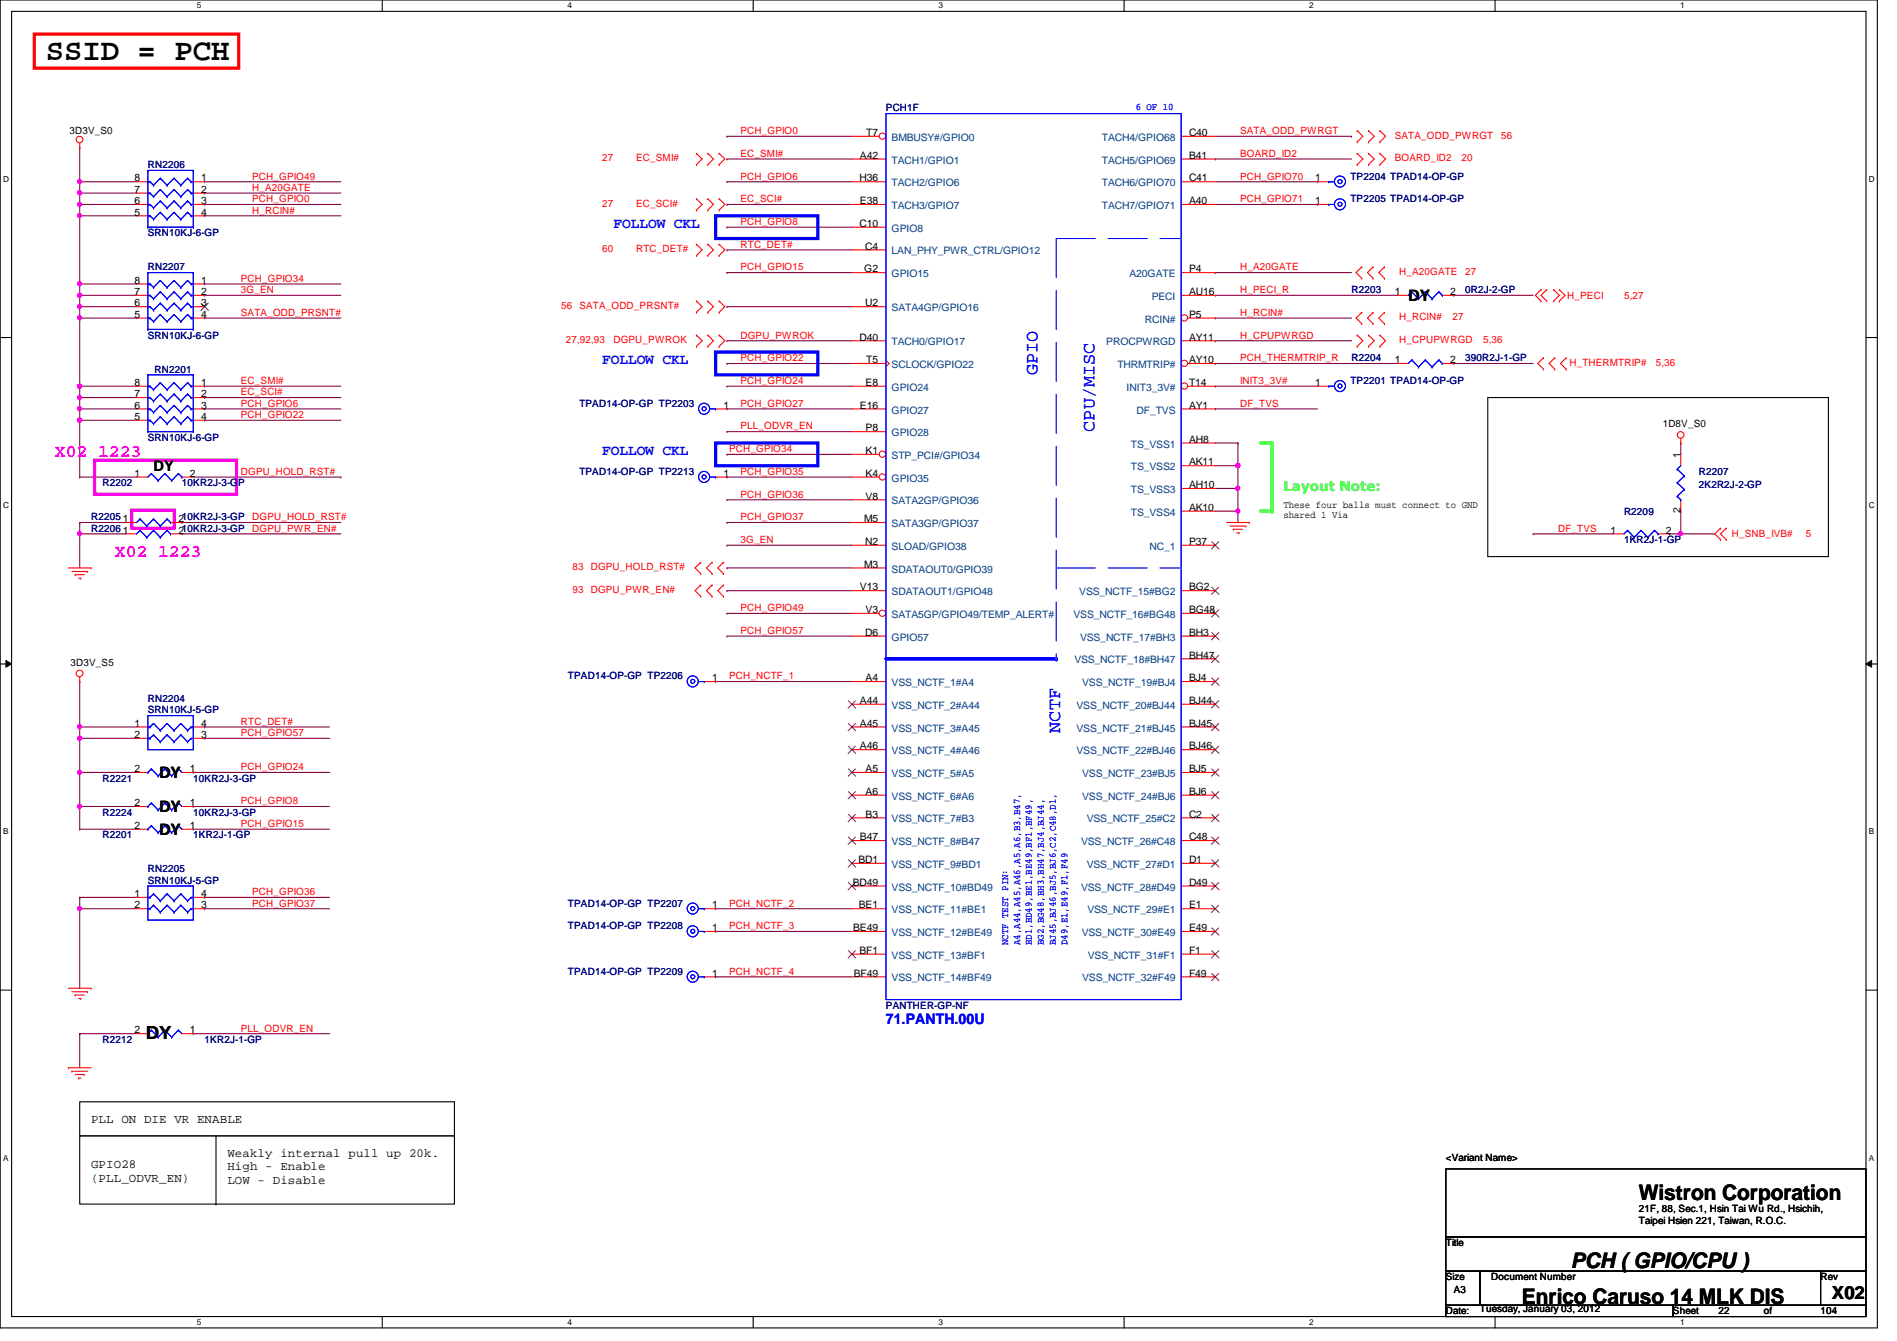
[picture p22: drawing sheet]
<svg xmlns="http://www.w3.org/2000/svg" width="297mm" height="210mm" viewBox="0 0 297 210" stroke-linecap="round" stroke-linejoin="round" font-family="sans-serif">
<defs><g id="words">
<text font-size="4.8" x="7.2" y="9.4">SSID = PCH</text>
<g font-size="3.3">
<text x="256.6" y="187.9">Wistron Corporation</text>
<text x="246" y="198.5">PCH ( GPIO/CPU )</text>
<text x="238.3" y="204">Enrico Caruso 14 MLK DIS</text>
</g>
<g font-size="2.8">
<text x="220.5" y="47.2">DY</text>
<text x="24.9" y="121.8">DY</text>
<text x="24.9" y="130.7">DY</text>
<text x="24.9" y="127.2">DY</text>
<text x="22.8" y="162.6">DY</text>
<text x="286.8" y="203.4">X02</text>
</g>
<g font-size="2.8" fill="#00f">
<text x="162.5" y="58.7" transform="rotate(-90 162.5 58.7)">GPIO</text>
<text x="171.4" y="67.6" transform="rotate(-90 171.4 67.6)">CPU/MISC</text>
<text x="166" y="114.7" transform="rotate(-90 166 114.7)">NCTF</text>
</g>
<g font-size="2.8" fill="#f0f">
<text x="8.6" y="71.5">X02 1223</text>
<text x="18" y="87.2">X02 1223</text>
</g>
<g font-size="2.3" fill="#00f">
<text x="96.1" y="35.6">FOLLOW CKL</text>
<text x="94.3" y="57">FOLLOW CKL</text>
<text x="94.3" y="71.2">FOLLOW CKL</text>
<text x="138.7" y="160.4">71.PANTH.00U</text>
</g>
<text font-size="2.3" x="24" y="73.8">DY</text>
<text font-size="2.1" fill="#0f0" x="201" y="76.8">Layout Note:</text>
<g font-size="1.9">
<text x="14.3" y="175.8">PLL ON DIE VR ENABLE</text>
<text x="14.3" y="182.9">GPIO28</text>
<text x="14.3" y="185">(PLL_ODVR_EN)</text>
<text x="35.6" y="181.1">Weakly internal pull up 20k.</text>
<text x="35.6" y="183.2">High - Enable</text>
<text x="35.6" y="185.3">LOW - Disable</text>
</g>
<g font-size="1.6" fill="#000080">
<text x="138.7" y="17.4">PCH1F</text>
<text x="23.2" y="26.3">RN2206</text>
<text x="211.5" y="28.1">TP2204 TPAD14-OP-GP</text>
<text x="211.5" y="31.7">TP2205 TPAD14-OP-GP</text>
<text x="23.2" y="37">SRN10KJ-6-GP</text>
<text x="23.2" y="42.3">RN2207</text>
<text x="211.6" y="45.9">R2203</text>
<text x="229.4" y="45.9">0R2J-2-GP</text>
<text x="23.2" y="53">SRN10KJ-6-GP</text>
<text x="24.2" y="58.3">RN2201</text>
<text x="211.6" y="56.6">R2204</text>
<text x="229.4" y="56.6">390R2J-1-GP</text>
<text x="90.7" y="63.7">TPAD14-OP-GP TP2203</text>
<text x="211.5" y="60.1">TP2201 TPAD14-OP-GP</text>
<text x="23.2" y="69">SRN10KJ-6-GP</text>
<text x="16" y="76.1">R2202</text>
<text x="28.5" y="76.1">10KR2J-3-GP</text>
<text x="90.7" y="74.3">TPAD14-OP-GP TP2213</text>
<text x="266" y="74.3">R2207</text>
<text x="266" y="76.5">2K2R2J-2-GP</text>
<text x="14.3" y="81.4">R2205</text>
<text x="14.3" y="83.2">R2206</text>
<text x="254.3" y="80.6">R2209</text>
<text x="254.3" y="85">1KR2J-1-GP</text>
<text x="88.9" y="106.3">TPAD14-OP-GP TP2206</text>
<text x="23.2" y="109.9">RN2204</text>
<text x="23.2" y="111.7">SRN10KJ-5-GP</text>
<text x="16" y="122.3">R2221</text>
<text x="30.3" y="122.3">10KR2J-3-GP</text>
<text x="16" y="131.2">R2201</text>
<text x="16" y="127.7">R2224</text>
<text x="30.3" y="131.2">1KR2J-1-GP</text>
<text x="30.3" y="127.7">10KR2J-3-GP</text>
<text x="23.2" y="136.6">RN2205</text>
<text x="23.2" y="138.3">SRN10KJ-5-GP</text>
<text x="88.9" y="141.9">TPAD14-OP-GP TP2207</text>
<text x="88.9" y="145.5">TPAD14-OP-GP TP2208</text>
<text x="88.9" y="152.6">TPAD14-OP-GP TP2209</text>
<text x="138.7" y="157.9">PANTHER-GP-NF</text>
<text x="16" y="163.2">R2212</text>
<text x="32" y="163.2">1KR2J-1-GP</text>
</g>
<g font-size="1.6" fill="#00f">
<text x="177.8" y="17.2">6 OF 10</text>
<text x="157.9" y="147.9" transform="rotate(-90 157.9 147.9)">NCTF TEST PIN:</text>
<text x="159.7" y="147.9" transform="rotate(-90 159.7 147.9)">A4,A44,A45,A46,A5,A6,B3,B47,</text>
<text x="161.6" y="147.9" transform="rotate(-90 161.6 147.9)">BD1,BD49,BE1,BE49,BF1,BF49,</text>
<text x="163.4" y="147.9" transform="rotate(-90 163.4 147.9)">BG2,BG48,BH3,BH47,BJ4,BJ44,</text>
<text x="165.3" y="147.9" transform="rotate(-90 165.3 147.9)">BJ45,BJ46,BJ5,BJ6,C2,C48,D1,</text>
<text x="167.2" y="147.9" transform="rotate(-90 167.2 147.9)">D49,E1,E49,F1,F49</text>
</g>
<g font-size="1.6">
<text x="10.9" y="21">3D3V_S0</text>
<text x="135.6" y="21.3">T7</text>
<text x="186.2" y="21.3">C40</text>
<text x="21" y="28.4">8</text>
<text x="31.5" y="28.4">1</text>
<text x="134.6" y="28.4">H36</text>
<text x="134.7" y="24.8">A42</text>
<text x="186.2" y="28.4">C41</text>
<text x="186.2" y="24.8">B41</text>
<text x="205.9" y="28.4">1</text>
<text x="21" y="33.7">5</text>
<text x="21" y="32">6</text>
<text x="21" y="30.2">7</text>
<text x="31.5" y="30.2">2</text>
<text x="31.5" y="32">3</text>
<text x="31.5" y="33.7">4</text>
<text x="134.6" y="35.5">C10</text>
<text x="134.7" y="32">E38</text>
<text x="186.2" y="32">A40</text>
<text x="205.9" y="32">1</text>
<text x="135.5" y="39.1">C4</text>
<text x="21" y="48">6</text>
<text x="21" y="46.2">7</text>
<text x="21" y="44.4">8</text>
<text x="31.5" y="44.4">1</text>
<text x="31.5" y="46.2">2</text>
<text x="31.5" y="48">3</text>
<text x="135.3" y="42.6">G2</text>
<text x="135.5" y="48">U2</text>
<text x="186.2" y="46.2">AU16</text>
<text x="186.2" y="42.6">P4</text>
<text x="218.4" y="46.2">1</text>
<text x="227.1" y="46.2">2</text>
<text x="21" y="49.7">5</text>
<text x="31.5" y="49.7">4</text>
<text x="134.6" y="53.3">D40</text>
<text x="186.2" y="53.3">AY11</text>
<text x="186.2" y="49.7">P5</text>
<text x="135.6" y="56.9">T5</text>
<text x="186.2" y="56.9">AY10</text>
<text x="218.4" y="56.9">1</text>
<text x="227.1" y="56.9">2</text>
<text x="21" y="65.7">5</text>
<text x="21" y="64">6</text>
<text x="21" y="62.2">7</text>
<text x="21" y="60.4">8</text>
<text x="31.5" y="60.4">1</text>
<text x="31.5" y="62.2">2</text>
<text x="31.5" y="64">3</text>
<text x="31.5" y="65.7">4</text>
<text x="113.3" y="64">1</text>
<text x="134.7" y="64">E16</text>
<text x="135.5" y="60.4">E8</text>
<text x="186.2" y="60.4">T14</text>
<text x="186.2" y="64">AY1</text>
<text x="205.9" y="60.4">1</text>
<text x="135.5" y="67.5">P8</text>
<text x="135.5" y="71.1">K1</text>
<text x="186.2" y="69.3">AH8</text>
<text x="260.3" y="66.9">1D8V_S0</text>
<text x="263.1" y="71.7" transform="rotate(-90 263.1 71.7)">1</text>
<text x="21" y="74.6">1</text>
<text x="29.7" y="74.6">2</text>
<text x="113.3" y="74.6">1</text>
<text x="135.5" y="74.6">K4</text>
<text x="186.2" y="76.4">AH10</text>
<text x="186.2" y="72.9">AK11</text>
<text x="19.3" y="81.7">1</text>
<text x="19.3" y="83.5">1</text>
<text x="27.9" y="81.7">210KR2J-3-GP</text>
<text x="27.9" y="83.5">210KR2J-3-GP</text>
<text x="135.3" y="81.7">M5</text>
<text x="135.5" y="78.2">V8</text>
<text x="186.2" y="80">AK10</text>
<text x="201" y="79.5">These four balls must connect to GND</text>
<text x="201" y="81.1">shared 1 Via</text>
<text x="252.2" y="83.5">1</text>
<text x="260.9" y="83.5">2</text>
<text x="263.1" y="80.3" transform="rotate(-90 263.1 80.3)">2</text>
<text x="135.3" y="88.9">M3</text>
<text x="135.5" y="85.3">N2</text>
<text x="186.2" y="85.3">P37</text>
<text x="134.7" y="92.4">V13</text>
<text x="135.5" y="96">V3</text>
<text x="186.2" y="92.4">BG2</text>
<text x="186.2" y="96">BG48</text>
<text x="135.5" y="99.5">D6</text>
<text x="186.2" y="99.5">BH3</text>
<text x="11" y="104.2">3D3V_S5</text>
<text x="111.5" y="106.6">1</text>
<text x="135.5" y="106.6">A4</text>
<text x="186.2" y="103.1">BH47</text>
<text x="186.2" y="106.6">BJ4</text>
<text x="21" y="113.7">1</text>
<text x="31.5" y="113.7">4</text>
<text x="134.7" y="110.2">A44</text>
<text x="134.7" y="113.7">A45</text>
<text x="186.2" y="110.2">BJ44</text>
<text x="186.2" y="113.7">BJ45</text>
<text x="21" y="115.5">2</text>
<text x="31.5" y="115.5">3</text>
<text x="134.7" y="117.3">A46</text>
<text x="186.2" y="117.3">BJ46</text>
<text x="21" y="120.9">2</text>
<text x="29.7" y="120.9">1</text>
<text x="135.5" y="120.9">A5</text>
<text x="135.5" y="124.4">A6</text>
<text x="186.2" y="120.9">BJ5</text>
<text x="186.2" y="124.4">BJ6</text>
<text x="21" y="129.8">2</text>
<text x="21" y="126.2">2</text>
<text x="29.7" y="129.8">1</text>
<text x="29.7" y="126.2">1</text>
<text x="134.7" y="131.5">B47</text>
<text x="135.5" y="128">B3</text>
<text x="186.2" y="128">C2</text>
<text x="186.2" y="131.5">C48</text>
<text x="134.4" y="135.1">BD1</text>
<text x="186.2" y="135.1">D1</text>
<text x="21" y="140.4">1</text>
<text x="21" y="142.2">2</text>
<text x="31.5" y="142.2">3</text>
<text x="31.5" y="140.4">4</text>
<text x="111.5" y="142.2">1</text>
<text x="133.5" y="138.6">BD49</text>
<text x="134.5" y="142.2">BE1</text>
<text x="186.2" y="138.6">D49</text>
<text x="186.2" y="142.2">E1</text>
<text x="111.5" y="145.8">1</text>
<text x="133.6" y="145.8">BE49</text>
<text x="134.6" y="149.3">BF1</text>
<text x="186.2" y="145.8">E49</text>
<text x="186.2" y="149.3">F1</text>
<text x="111.5" y="152.9">1</text>
<text x="133.7" y="152.9">BF49</text>
<text x="186.2" y="152.9">F49</text>
<text x="21" y="161.8">2</text>
<text x="29.7" y="161.8">1</text>
<text x="226.4" y="181.7">&lt;Variant Name&gt;</text>
<text x="256.6" y="189.7">21F, 88, Sec.1, Hsin Tai Wu Rd., Hsichih,</text>
<text x="256.6" y="191.6">Taipei Hsien 221, Taiwan, R.O.C.</text>
<text x="226.4" y="195.1">Title</text>
<text x="226.4" y="200.4">Size</text>
<text x="227.6" y="202.4">A3</text>
<text x="233.5" y="200.4">Document Number</text>
<text x="285.1" y="200.4">Rev</text>
<text x="226.4" y="205.7">Date:</text>
<text x="231.7" y="205.4">Tuesday, January 03, 2012</text>
<text x="262" y="205.7">Sheet</text>
<text x="269.1" y="205.7">22</text>
<text x="276.2" y="205.7">of</text>
<text x="285.1" y="205.7">104</text>
</g>
<g font-size="1.6" fill="#f00">
<text x="115.9" y="21">PCH_GPIO0</text>
<text x="194.2" y="21">SATA_ODD_PWRGT</text>
<text x="218.4" y="21.7">SATA_ODD_PWRGT</text>
<text x="235.1" y="21.7">56</text>
<text x="39.5" y="29.9">H_A20GATE</text>
<text x="39.5" y="28.1">PCH_GPIO49</text>
<text x="94.3" y="25.3">27</text>
<text x="99.6" y="25.3">EC_SMI#</text>
<text x="115.9" y="24.6">EC_SMI#</text>
<text x="115.9" y="28.1">PCH_GPIO6</text>
<text x="194.2" y="24.6">BOARD_ID2</text>
<text x="194.2" y="28.1">PCH_GPIO70</text>
<text x="218.4" y="25.3">BOARD_ID2</text>
<text x="228.9" y="25.3">20</text>
<text x="39.5" y="33.4">H_RCIN#</text>
<text x="39.5" y="31.7">PCH_GPIO0</text>
<text x="94.3" y="32.4">27</text>
<text x="99.6" y="32.4">EC_SCI#</text>
<text x="115.9" y="35.2">PCH_GPIO8</text>
<text x="115.9" y="31.7">EC_SCI#</text>
<text x="194.2" y="31.7">PCH_GPIO71</text>
<text x="94.3" y="39.5">60</text>
<text x="99.6" y="39.5">RTC_DET#</text>
<text x="115.9" y="38.8">RTC_DET#</text>
<text x="37.7" y="45.9">3G_EN</text>
<text x="37.7" y="44.1">PCH_GPIO34</text>
<text x="115.9" y="42.3">PCH_GPIO15</text>
<text x="194.2" y="42.3">H_A20GATE</text>
<text x="194.2" y="45.9">H_PECI_R</text>
<text x="219.1" y="43.1">H_A20GATE</text>
<text x="229.4" y="43.1">27</text>
<text x="245.4" y="46.8">H_PECI</text>
<text x="254.3" y="46.8">5,27</text>
<text x="37.7" y="49.4">SATA_ODD_PRSNT#</text>
<text x="87.9" y="48.4">56 SATA_ODD_PRSNT#</text>
<text x="88.6" y="53.7">27,92,93</text>
<text x="96.1" y="53.7">DGPU_PWROK</text>
<text x="115.9" y="53">DGPU_PWROK</text>
<text x="194.2" y="53">H_CPUPWRGD</text>
<text x="194.2" y="49.4">H_RCIN#</text>
<text x="219.1" y="53.7">H_CPUPWRGD</text>
<text x="219.1" y="50.2">H_RCIN#</text>
<text x="227.5" y="50.2">27</text>
<text x="232.2" y="53.7">5,36</text>
<text x="115.9" y="56.6">PCH_GPIO22</text>
<text x="194.2" y="56.6">PCH_THERMTRIP_R</text>
<text x="245.7" y="57.3">H_THERMTRIP#</text>
<text x="259.3" y="57.3">5,36</text>
<text x="37.7" y="65.4">PCH_GPIO22</text>
<text x="37.7" y="60.1">EC_SMI#</text>
<text x="37.7" y="63.7">PCH_GPIO6</text>
<text x="37.7" y="61.9">EC_SCI#</text>
<text x="115.9" y="63.7">PCH_GPIO27</text>
<text x="115.9" y="60.1">PCH_GPIO24</text>
<text x="194.2" y="60.1">INIT3_3V#</text>
<text x="194.2" y="63.7">DF_TVS</text>
<text x="114.2" y="70.8">PCH_GPIO34</text>
<text x="115.9" y="67.2">PLL_ODVR_EN</text>
<text x="37.7" y="74.3">DGPU_HOLD_RST#</text>
<text x="115.9" y="77.9">PCH_GPIO36</text>
<text x="115.9" y="74.3">PCH_GPIO35</text>
<text x="39.5" y="83.2">DGPU_PWR_EN#</text>
<text x="39.5" y="81.4">DGPU_HOLD_RST#</text>
<text x="115.9" y="81.4">PCH_GPIO37</text>
<text x="244" y="83.2">DF_TVS</text>
<text x="89.7" y="89.3">83 DGPU_HOLD_RST#</text>
<text x="115.9" y="85">3G_EN</text>
<text x="271.2" y="84.1">H_SNB_IVB#</text>
<text x="282.7" y="84.1">5</text>
<text x="89.7" y="92.8">93 DGPU_PWR_EN#</text>
<text x="115.9" y="95.7">PCH_GPIO49</text>
<text x="115.9" y="99.2">PCH_GPIO57</text>
<text x="114.2" y="106.3">PCH_NCTF_1</text>
<text x="37.7" y="113.5">RTC_DET#</text>
<text x="37.7" y="115.2">PCH_GPIO57</text>
<text x="37.7" y="125.9">PCH_GPIO8</text>
<text x="37.7" y="120.6">PCH_GPIO24</text>
<text x="37.7" y="129.5">PCH_GPIO15</text>
<text x="39.5" y="140.1">PCH_GPIO36</text>
<text x="39.5" y="141.9">PCH_GPIO37</text>
<text x="114.2" y="141.9">PCH_NCTF_2</text>
<text x="114.2" y="145.5">PCH_NCTF_3</text>
<text x="114.2" y="152.6">PCH_NCTF_4</text>
<text x="37.7" y="161.5">PLL_ODVR_EN</text>
</g>
<g font-size="1.6" fill="#004080">
<text x="139.6" y="22.1">BMBUSY#/GPIO0</text>
<text x="172.5" y="22.1">TACH4/GPIO68</text>
<text x="139.6" y="29.2">TACH2/GPIO6</text>
<text x="139.6" y="25.6">TACH1/GPIO1</text>
<text x="172.5" y="29.2">TACH6/GPIO70</text>
<text x="172.5" y="25.6">TACH5/GPIO69</text>
<text x="139.6" y="32.7">TACH3/GPIO7</text>
<text x="172.5" y="32.7">TACH7/GPIO71</text>
<text x="139.6" y="39.8">LAN_PHY_PWR_CTRL/GPIO12</text>
<text x="139.6" y="36.3">GPIO8</text>
<text x="139.6" y="43.4">GPIO15</text>
<text x="176.9" y="43.4">A20GATE</text>
<text x="180.3" y="46.9">PECI</text>
<text x="139.6" y="48.7">SATA4GP/GPIO16</text>
<text x="179.3" y="50.5">RCIN#</text>
<text x="139.6" y="54.1">TACH0/GPIO17</text>
<text x="139.6" y="57.6">SCLOCK/GPIO22</text>
<text x="173.2" y="54.1">PROCPWRGD</text>
<text x="175" y="57.6">THRMTRIP#</text>
<text x="139.6" y="64.7">GPIO27</text>
<text x="139.6" y="61.2">GPIO24</text>
<text x="176.4" y="61.2">INIT3_3V#</text>
<text x="178" y="64.7">DF_TVS</text>
<text x="139.6" y="68.3">GPIO28</text>
<text x="139.6" y="71.8">STP_PCI#/GPIO34</text>
<text x="177.1" y="70.1">TS_VSS1</text>
<text x="139.6" y="75.4">GPIO35</text>
<text x="177.1" y="77.2">TS_VSS3</text>
<text x="177.1" y="73.6">TS_VSS2</text>
<text x="139.6" y="82.5">SATA3GP/GPIO37</text>
<text x="139.6" y="79">SATA2GP/GPIO36</text>
<text x="177.1" y="80.7">TS_VSS4</text>
<text x="139.6" y="86.1">SLOAD/GPIO38</text>
<text x="139.6" y="89.6">SDATAOUT0/GPIO39</text>
<text x="180" y="86.1">NC_1</text>
<text x="139.6" y="93.2">SDATAOUT1/GPIO48</text>
<text x="169" y="93.2">VSS_NCTF_15#BG2</text>
<text x="139.6" y="100.3">GPIO57</text>
<text x="139.6" y="96.7">SATA5GP/GPIO49/TEMP_ALERT#</text>
<text x="168.1" y="96.7">VSS_NCTF_16#BG48</text>
<text x="169.1" y="100.3">VSS_NCTF_17#BH3</text>
<text x="139.6" y="107.4">VSS_NCTF_1#A4</text>
<text x="168.2" y="103.8">VSS_NCTF_18#BH47</text>
<text x="169.5" y="107.4">VSS_NCTF_19#BJ4</text>
<text x="139.6" y="111">VSS_NCTF_2#A44</text>
<text x="168.6" y="111">VSS_NCTF_20#BJ44</text>
<text x="139.6" y="114.5">VSS_NCTF_3#A45</text>
<text x="139.6" y="118.1">VSS_NCTF_4#A46</text>
<text x="168.6" y="114.5">VSS_NCTF_21#BJ45</text>
<text x="168.6" y="118.1">VSS_NCTF_22#BJ46</text>
<text x="139.6" y="121.6">VSS_NCTF_5#A5</text>
<text x="139.6" y="125.2">VSS_NCTF_6#A6</text>
<text x="169.5" y="121.6">VSS_NCTF_23#BJ5</text>
<text x="169.5" y="125.2">VSS_NCTF_24#BJ6</text>
<text x="139.6" y="128.7">VSS_NCTF_7#B3</text>
<text x="170.2" y="128.7">VSS_NCTF_25#C2</text>
<text x="139.6" y="132.3">VSS_NCTF_8#B47</text>
<text x="139.6" y="135.8">VSS_NCTF_9#BD1</text>
<text x="169.3" y="132.3">VSS_NCTF_26#C48</text>
<text x="170.2" y="135.8">VSS_NCTF_27#D1</text>
<text x="139.6" y="139.4">VSS_NCTF_10#BD49</text>
<text x="139.6" y="143">VSS_NCTF_11#BE1</text>
<text x="169.3" y="139.4">VSS_NCTF_28#D49</text>
<text x="170.3" y="143">VSS_NCTF_29#E1</text>
<text x="139.6" y="146.5">VSS_NCTF_12#BE49</text>
<text x="169.4" y="146.5">VSS_NCTF_30#E49</text>
<text x="139.6" y="150.1">VSS_NCTF_13#BF1</text>
<text x="139.6" y="153.6">VSS_NCTF_14#BF49</text>
<text x="169.5" y="153.6">VSS_NCTF_32#F49</text>
<text x="170.3" y="150.1">VSS_NCTF_31#F1</text>
</g>
<g font-size="1.3">
<text x="30.8" y="1.3">5</text>
<text x="88.9" y="1.3">4</text>
<text x="146.9" y="1.3">3</text>
<text x="205" y="1.3">2</text>
<text x="263.1" y="1.3">1</text>
<text x=".5" y="28.4">D</text>
<text x="292.6" y="28.4">D</text>
<text x=".5" y="79.5">C</text>
<text x="292.6" y="79.5">C</text>
<text x=".5" y="130.6">B</text>
<text x="292.6" y="130.6">B</text>
<text x=".5" y="181.7">A</text>
<text x="292.6" y="181.7">A</text>
<text x="30.8" y="207.4">5</text>
<text x="88.9" y="207.4">4</text>
<text x="146.9" y="207.4">3</text>
<text x="205" y="207.4">2</text>
<text x="263.1" y="207.4">1</text>
</g>
</g></defs>
<path d="M0 0h294v207.9h-294zM1.8 1.8h290.4v204.3h-290.4z" fill="none" stroke="#000" stroke-width=".17"/>
<g fill="#fff">
<path d="M30.8 .2h.7v1.4h-.7z"/>
<path d="M30.8 206.2h.7v1.4h-.7z"/>
</g>
<path d="M59.9 0v1.8M59.9 206.1v1.8" fill="none" stroke="#000" stroke-width=".17"/>
<g fill="#fff">
<path d="M88.9 .2h.6v1.4h-.6z"/>
<path d="M88.9 206.2h.6v1.4h-.6z"/>
</g>
<path d="M117.9 0v1.8M117.9 206.1v1.8" fill="none" stroke="#000" stroke-width=".17"/>
<g fill="#fff">
<path d="M146.9 .2h.7v1.4h-.7z"/>
<path d="M146.9 206.2h.7v1.4h-.7z"/>
</g>
<path d="M176 0v1.8M176 206.1v1.8" fill="none" stroke="#000" stroke-width=".17"/>
<g fill="#fff">
<path d="M205 .2h.7v1.4h-.7z"/>
<path d="M205 206.2h.7v1.4h-.7z"/>
</g>
<path d="M234.1 0v1.8M234.1 206.1v1.8" fill="none" stroke="#000" stroke-width=".17"/>
<g fill="#fff">
<path d="M263.1 .2h.7v1.4h-.7z"/>
<path d="M263.1 206.2h.7v1.4h-.7z"/>
<path d="M.5 27.3h.9v1.4h-.9z"/>
<path d="M292.6 27.3h.9v1.4h-.9z"/>
<path d="M.5 78.4h.9v1.4h-.9z"/>
<path d="M292.6 78.4h.9v1.4h-.9z"/>
</g>
<path d="M0 52.8h1.8M292.2 52.8h1.8" fill="none" stroke="#000" stroke-width=".17"/>
<g fill="#fff">
<path d="M.5 129.5h.8v1.4h-.8z"/>
<path d="M292.6 129.5h.9v1.4h-.9z"/>
</g>
<path d="M0 103.9h1.8M292.2 103.9h1.8" fill="none" stroke="#000" stroke-width=".17"/>
<path d="M.9 103.4l.9 .5-.9 .5zM292.2 103.9l.9-.5v1z" fill="#000"/>
<path d="M.9 103.4l.9 .5-.9 .5zM292.2 103.9l.9-.5v1z" fill="none" stroke="#000" stroke-width=".16"/>
<g fill="#fff">
<path d="M.5 180.5h.8v1.4h-.8z"/>
<path d="M292.6 180.5h.9v1.4h-.9z"/>
</g>
<path d="M0 155h1.8M292.2 155h1.8" fill="none" stroke="#000" stroke-width=".17"/>
<path d="M190.3 76.5h3.5M190.3 69.3h3.5M190.3 72.9h3.5M193.8 76.5h.1M193.8 69.3h.1M193.8 72.9h.1M190.3 80h3.5M193.8 80h.1" fill="none" stroke="#800040" stroke-width=".17"/>
<circle cx="193.8" cy="72.9" r=".32" fill="#f0f"/>
<circle cx="193.8" cy="72.9" r=".32" fill="none" stroke="#f0f" stroke-width=".17"/>
<path d="M193.8 76.5h.1M193.8 72.9v3.6" fill="none" stroke="#800040" stroke-width=".17"/>
<circle cx="193.8" cy="72.9" r=".32" fill="#f0f"/>
<circle cx="193.8" cy="72.9" r=".32" fill="none" stroke="#f0f" stroke-width=".17"/>
<circle cx="193.8" cy="76.4" r=".32" fill="#f0f"/>
<circle cx="193.8" cy="76.4" r=".32" fill="none" stroke="#f0f" stroke-width=".17"/>
<path d="M12.5 126.2h.1M12.5 126.2h8.9M30.3 126.2h.1M30.3 126.2h21.3" fill="none" stroke="#800040" stroke-width=".17"/>
<circle cx="12.5" cy="126.2" r=".32" fill="#f0f"/>
<circle cx="12.5" cy="126.2" r=".32" fill="none" stroke="#f0f" stroke-width=".17"/>
<path d="M12.5 46.2h.1M12.5 44.4h.1M12.5 46.2h8.9M12.5 44.4v1.8" fill="none" stroke="#800040" stroke-width=".17"/>
<circle cx="12.5" cy="44.4" r=".32" fill="#f0f"/>
<circle cx="12.5" cy="44.4" r=".32" fill="none" stroke="#f0f" stroke-width=".17"/>
<g fill="none" stroke="#800040" stroke-width=".17">
<path d="M12.5 23.1h.1M12.5 23.1v5.3M32 33.8h.1M32 32h.1M32 33.8h21.4M32 32h21.4M190.3 24.9h.1M190.3 24.9h21.3M12.5 44.4h.1M12.5 44.4h8.9M32 46.2h.1M32 46.2h21.4"/>
<path d="M113.8 48h.1M113.8 53.3h.1M113.8 48h19.6M113.8 53.3h19.6M113.8 64h.1M113.8 64h19.6M28.5 83.6h.1M28.5 83.6h24.9M113.8 85.3h.1M113.8 85.3h19.6M12.5 113.8h.1M12.5 115.6h.1"/>
<path d="M12.5 113.8v1.8M12.5 115.6h8.9M12.5 113.8h8.9M32 113.8h.1M32 113.8h19.6M12.5 126.2h.1M12.5 129.8h.1M12.5 126.2v3.6M12.5 129.8h8.9M30.3 129.8h.1M30.3 120.9h.1M30.3 129.8h21.3"/>
<path d="M30.3 120.9h21.3"/>
</g>
<circle cx="12.5" cy="113.8" r=".32" fill="#f0f"/>
<circle cx="12.5" cy="113.8" r=".32" fill="none" stroke="#f0f" stroke-width=".17"/>
<path d="M32 115.6h.1M32 115.6h19.6M12.5 120.9h.1M12.5 120.9v5.3" fill="none" stroke="#800040" stroke-width=".17"/>
<circle cx="12.5" cy="120.9" r=".32" fill="#f0f"/>
<circle cx="12.5" cy="120.9" r=".32" fill="none" stroke="#f0f" stroke-width=".17"/>
<path d="M12.5 60.5h.1M12.5 62.2h.1M12.5 64h.1M12.5 60.5h8.9M12.5 62.2h8.9M12.5 64h8.9M28.5 81.8h.1M28.5 81.8h24.9" fill="none" stroke="#800040" stroke-width=".17"/>
<circle cx="12.5" cy="64" r=".32" fill="#f0f"/>
<circle cx="12.5" cy="64" r=".32" fill="none" stroke="#f0f" stroke-width=".17"/>
<path d="M12.5 65.8h.1M12.5 65.8h8.9" fill="none" stroke="#800040" stroke-width=".17"/>
<circle cx="12.5" cy="65.8" r=".32" fill="#f0f"/>
<circle cx="12.5" cy="65.8" r=".32" fill="none" stroke="#f0f" stroke-width=".17"/>
<path d="M12.5 64h.1M12.5 60.5h.1M12.5 60.5v1.7M12.5 64v1.8" fill="none" stroke="#800040" stroke-width=".17"/>
<circle cx="12.5" cy="62.2" r=".32" fill="#f0f"/>
<circle cx="12.5" cy="62.2" r=".32" fill="none" stroke="#f0f" stroke-width=".17"/>
<circle cx="12.5" cy="60.4" r=".32" fill="#f0f"/>
<circle cx="12.5" cy="60.4" r=".32" fill="none" stroke="#f0f" stroke-width=".17"/>
<path d="M12.5 28.4h.1M12.5 30.2h.1M12.5 28.4v1.8M12.5 30.2h8.9M32 49.8h.1M32 49.8h21.4M12.5 115.6h.1M12.5 115.6v5.3" fill="none" stroke="#800040" stroke-width=".17"/>
<circle cx="12.5" cy="115.5" r=".32" fill="#f0f"/>
<circle cx="12.5" cy="115.5" r=".32" fill="none" stroke="#f0f" stroke-width=".17"/>
<g fill="none" stroke="#800040" stroke-width=".17">
<path d="M113.8 21.3h.1M113.8 35.6h.1M113.8 21.3h19.6M113.8 35.6h19.6M12.5 48h.1M12.5 46.2h.1M12.5 46.2v1.8M12.5 48h8.9M190.3 56.9h.1M190.3 42.7h.1M190.3 53.3h.1M190.3 49.8h.1"/>
<path d="M190.3 46.2h.1M190.3 56.9h28.4M190.3 42.7h21.3M190.3 53.3h21.3M190.3 49.8h21.3M190.3 46.2h28.4M227.6 56.9h.1M227.6 46.2h.1M227.6 56.9h12.5M227.6 46.2h12.5M32 65.8h.1M32 60.5h.1"/>
<path d="M32 64h.1M32 62.2h.1M32 65.8h21.4M32 60.5h21.4M32 64h21.4M32 62.2h21.4M113.8 78.2h.1M113.8 78.2h19.6M190.3 60.5h.1M190.3 60.5h16M113.8 96h.1M113.8 81.8h.1"/>
<path d="M113.8 96h19.6M113.8 81.8h19.6M12.5 120.9h.1M12.5 120.9h8.9M12.5 142.2h.1M12.5 140.5h.1M12.5 140.5v14.2M32 140.5h.1M32 140.5h19.6M12.5 161.8h.1M12.5 161.8h8.9M12.5 161.8v5.3"/>
<path d="M30.3 161.8h.1M30.3 161.8h21.3"/>
</g>
<circle cx="12.5" cy="46.2" r=".32" fill="#f0f"/>
<circle cx="12.5" cy="46.2" r=".32" fill="none" stroke="#f0f" stroke-width=".17"/>
<g fill="none" stroke="#800040" stroke-width=".17">
<path d="M113.8 39.1h.1M113.8 24.9h.1M113.8 28.4h.1M113.8 39.1h19.6M113.8 24.9h19.6M113.8 28.4h19.6M190.3 28.4h16M206.3 28.4h.1M113.8 56.9h.1M113.8 42.7h.1M113.8 56.9h19.6M113.8 42.7h19.6"/>
<path d="M113.8 67.6h.1M113.8 60.5h.1M113.8 71.1h.1M113.8 67.6h19.6M113.8 60.5h19.6M113.8 71.1h19.6M113.8 88.9h.1M113.8 99.6h.1M113.8 88.9h19.6M113.8 99.6h19.6M193.8 80h.1M193.8 80v1.8"/>
</g>
<circle cx="193.8" cy="80" r=".32" fill="#f0f"/>
<circle cx="193.8" cy="80" r=".32" fill="none" stroke="#f0f" stroke-width=".17"/>
<g fill="none" stroke="#800040" stroke-width=".17">
<path d="M32 30.2h.1M32 30.2h21.4M190.3 21.3h21.3M211.6 21.3h.1M12.5 49.8h.1M12.5 49.8v10.7M12.5 62.2h.1M12.5 62.2v1.8M113.8 74.7h.1M113.8 74.7h19.6M12.5 106.7h.1M12.5 106.7v7.1"/>
<path d="M12.5 140.5h.1M12.5 140.5h8.9"/>
</g>
<circle cx="12.5" cy="49.8" r=".32" fill="#f0f"/>
<circle cx="12.5" cy="49.8" r=".32" fill="none" stroke="#f0f" stroke-width=".17"/>
<path d="M12.5 33.8h.1M12.5 33.8h8.9M12.5 33.8v10.6" fill="none" stroke="#800040" stroke-width=".17"/>
<circle cx="12.5" cy="33.8" r=".32" fill="#f0f"/>
<circle cx="12.5" cy="33.8" r=".32" fill="none" stroke="#f0f" stroke-width=".17"/>
<path d="M12.5 32h.1M12.5 32v1.8" fill="none" stroke="#800040" stroke-width=".17"/>
<circle cx="12.5" cy="32" r=".32" fill="#f0f"/>
<circle cx="12.5" cy="32" r=".32" fill="none" stroke="#f0f" stroke-width=".17"/>
<path d="M190.3 32h16M206.3 32h.1M190.3 64h.1M190.3 64h16M193.8 76.5h.1M193.8 69.3h.1M193.8 69.3v3.6M193.8 76.5v3.5M12.5 142.2h.1M12.5 142.2h8.9M32 142.2h.1M32 142.2h19.6" fill="none" stroke="#800040" stroke-width=".17"/>
<circle cx="12.5" cy="142.2" r=".32" fill="#f0f"/>
<circle cx="12.5" cy="142.2" r=".32" fill="none" stroke="#f0f" stroke-width=".17"/>
<path d="M12.5 28.4h.1M12.5 28.4h8.9M32 28.4h.1M32 28.4h21.4M32 44.4h.1M32 44.4h21.4" fill="none" stroke="#800040" stroke-width=".17"/>
<circle cx="12.5" cy="28.4" r=".32" fill="#f0f"/>
<circle cx="12.5" cy="28.4" r=".32" fill="none" stroke="#f0f" stroke-width=".17"/>
<path d="M12.5 48h.1M12.5 48v1.8" fill="none" stroke="#800040" stroke-width=".17"/>
<circle cx="12.5" cy="48" r=".32" fill="#f0f"/>
<circle cx="12.5" cy="48" r=".32" fill="none" stroke="#f0f" stroke-width=".17"/>
<path d="M12.5 32h.1M12.5 30.2h.1M12.5 32h8.9M12.5 30.2v1.8M12.5 49.8h.1M12.5 49.8h8.9" fill="none" stroke="#800040" stroke-width=".17"/>
<circle cx="12.5" cy="30.2" r=".32" fill="#f0f"/>
<circle cx="12.5" cy="30.2" r=".32" fill="none" stroke="#f0f" stroke-width=".17"/>
<path d="M113.8 32h.1M113.8 32h19.6M263.2 69.3h.1M263.2 69.3v1.8M113.8 92.5h.1M113.8 92.5h19.6M240.1 83.6h.1M240.1 83.6h12.4M261.4 83.6h.1M263.2 80h.1M263.2 80v3.6h-1.8" fill="none" stroke="#800040" stroke-width=".17"/>
<circle cx="263.2" cy="83.5" r=".32" fill="#f0f"/>
<circle cx="263.2" cy="83.5" r=".32" fill="none" stroke="#f0f" stroke-width=".17"/>
<g fill="none" stroke="#800040" stroke-width=".17">
<path d="M12.5 81.8h.1M12.5 83.6h.1M12.5 83.6h7.1M12.5 81.8h7.1M12.5 81.8v1.8M263.2 83.6h.1M263.2 83.6h5.3M112.1 106.7h.1M112.1 106.7h21.3M112.1 142.2h.1M112.1 152.9h.1M112.1 145.8h.1"/>
<path d="M112.1 142.2h21.3M112.1 152.9h21.3M112.1 145.8h21.3"/>
</g>
<circle cx="12.5" cy="83.5" r=".32" fill="#f0f"/>
<circle cx="12.5" cy="83.5" r=".32" fill="none" stroke="#f0f" stroke-width=".17"/>
<path d="M12.5 74.7h.1M12.5 65.8h.1M12.5 65.8v8.9M12.5 74.7h8.9M30.3 74.7h23.1M53.4 74.7h.1M12.5 83.6h.1M12.5 83.6v5.3" fill="none" stroke="#800040" stroke-width=".17"/>
<g fill="none" stroke="#f00" stroke-width=".17">
<path d="M12.5 23.1h.1M12.5 22.4v.7M109 38.2h.1M109 31.1h.1M109 32.9h.1M109 24h.1M109 25.8h.1M109 38.2l.9 .9-.9 .9M109 31.1l.9 .9-.9 .9M109 24l.9 .9-.9 .9M110.8 38.2h.1M110.8 32.9h.1"/>
<path d="M110.8 31.1h.1M110.8 25.8h.1M110.8 24h.1M110.8 38.2l.9 .9-.9 .9M110.8 31.1l.9 .9-.9 .9M110.8 24l.9 .9-.9 .9M112.6 38.2h.1M112.6 31.1h.1M112.6 32.9h.1M112.6 24h.1M112.6 25.8h.1M112.6 38.2l.9 .9-.9 .9"/>
<path d="M112.6 31.1l.9 .9-.9 .9M112.6 24l.9 .9-.9 .9M212.5 22.2h.1M212.5 20.4h.1M212.5 25.8h.1M212.5 24h.1M212.5 20.4l.9 .9-.9 .9M212.5 24l.9 .9-.9 .9M214.3 20.4h.1M214.3 22.2h.1M214.3 24h.1M214.3 25.8h.1"/>
<path d="M214.3 20.4l.9 .9-.9 .9M214.3 24l.9 .9-.9 .9M216.1 22.2h.1M216.1 20.4h.1M216.1 25.8h.1M216.1 24h.1M216.1 24l.9 .9-.9 .9M216.1 20.4l.9 .9-.9 .9M109 52.5h.1M109 54.2h.1M109 40h.1M109 47.1h.1"/>
<path d="M109 48.9h.1M109 52.5l.9 .8-.9 .9M109 47.1l.9 .9-.9 .9M110.8 54.2h.1M110.8 52.5h.1M110.8 40h.1M110.8 48.9h.1M110.8 47.1h.1M110.8 52.5l.9 .8-.9 .9M110.8 47.1l.9 .9-.9 .9M112.6 52.5h.1M112.6 54.2h.1"/>
<path d="M112.6 40h.1M112.6 47.1h.1M112.6 48.9h.1M112.6 52.5l.9 .8-.9 .9M112.6 47.1l.9 .9-.9 .9M212.5 54.2h.1M212.5 52.5h.1M212.5 52.5l.9 .8-.9 .9M213.2 43.6h.1M213.2 41.8h.1M213.2 50.7h.1M213.2 48.9h.1"/>
<path d="M213.2 41.8l-.9 .9 .9 .9M213.2 48.9l-.9 .9 .9 .9M214.3 52.5h.1M214.3 54.2h.1M214.3 52.5l.9 .8-.9 .9M215 41.8h.1M215 43.6h.1M215 48.9h.1M215 50.7h.1M215 41.8l-.9 .9 .9 .9M215 48.9l-.9 .9 .9 .9M216.1 54.2h.1"/>
<path d="M216.1 52.5h.1M216.1 52.5l.9 .8-.9 .9M216.8 43.6h.1M216.8 41.8h.1M216.8 50.7h.1M216.8 48.9h.1M216.8 41.8l-.9 .9 .9 .9M216.8 48.9l-.9 .9 .9 .9M241.3 47.1h.1M241.3 45.3h.1M241.3 45.3l-.9 .9 .9 .9M241.7 57.8h.1"/>
<path d="M241.7 56h.1M241.7 56l-.9 .9 .9 .9M242.2 47.1h.1M242.2 45.3h.1M242.2 45.3l-.9 .9 .9 .9M243.3 45.3h.1M243.3 47.1h.1M243.3 45.3l.9 .9-.9 .9M243.5 56h.1M243.5 57.8h.1M243.5 56l-.9 .9 .9 .9M244.2 47.1h.1"/>
<path d="M244.2 45.3h.1M244.2 45.3l.9 .9-.9 .9M245.2 57.8h.1M245.2 56h.1M245.2 56l-.9 .9 .9 .9M263.2 69.3h.1M263.2 68.6v.7M10.7 88.9h3.6M11.3 89.5h2.4M11.8 90h.1M11.8 90h1.4M12.3 90.5h.4"/>
<path d="M12.7 90.5h.1M13.7 89.5h.1M14.3 88.9h.1M109.7 89.8h.1M109.7 88h.1M109.7 93.3h.1M109.7 91.6h.1M109.7 91.6l-.9 .9 .9 .8M109.7 88l-.9 .9 .9 .9M111.5 88h.1M111.5 89.8h.1M111.5 91.6h.1"/>
<path d="M111.5 93.3h.1M111.5 88l-.9 .9 .9 .9M111.5 91.6l-.9 .9 .9 .8M113.3 89.8h.1M113.3 88h.1M113.3 93.3h.1M113.3 91.6h.1M113.3 88l-.9 .9 .9 .9M113.3 91.6l-.9 .9 .9 .8M192.1 81.8h3.5M192.6 82.3h2.5M193.1 82.8h.1"/>
<path d="M193.1 82.8h1.5M193.7 83.4h.3M194 83.4h.1M195.1 82.3h.1M195.6 81.8h.1M269.4 82.7h.1M269.4 84.5h.1M269.4 82.7l-.9 .9 .9 .9M270.3 84.5h.1M270.3 82.7h.1M270.3 82.7l-.9 .9 .9 .9M12.5 106.7h.1"/>
<path d="M12.5 106v.7M10.7 154.7h3.6M11.3 155.2h2.4M11.8 155.7h.1M11.8 155.7h1.4M12.3 156.3h.4M12.7 156.3h.1M13.7 155.2h.1M14.3 154.7h.1M10.7 167.1h.1M10.7 167.1h3.6M11.3 167.7h.1"/>
<path d="M11.3 167.7h2.4M11.8 168.2h1.4M12.3 168.7h.1M12.3 168.7h.4M13.2 168.2h.1"/>
<circle cx="12.5" cy="21.8" r=".52"/>
<circle cx="263.2" cy="68.1" r=".52"/>
<circle cx="12.5" cy="105.4" r=".52"/>
</g>
<path d="M12.5 172.5h58.7v5.3h-58.7zM12.5 177.8h58.7v10.7h-58.7zM33.8 177.8v10.7M33.8 188.5h.1M226.4 183h65.8v10.6h-65.8zM226.4 193.6h65.8v5.4h-65.8zM226.4 199h5.3v5.3h-5.3zM231.7 199h53.4v5.3h-53.4zM285.1 199h7.1v5.3h-7.1zM226.4 204.3h35.6v1.8h-35.6zM262 204.3h30.2v1.8h-30.2z" fill="none" stroke="#000" stroke-width=".17"/>
<path d="M5.4 5.3h32v5.4h-32z" fill="none" stroke="#f00" stroke-width=".51"/>
<path d="M197.4 69.3h1.8" fill="none" stroke="#0f0" stroke-width=".51"/>
<circle cx="199.2" cy="69.3" r=".25" fill="#0f0"/>
<path d="M199.2 69.3v10.7" fill="none" stroke="#0f0" stroke-width=".51"/>
<circle cx="199.2" cy="69.3" r=".25" fill="#0f0"/>
<path d="M197.4 80h1.8" fill="none" stroke="#0f0" stroke-width=".51"/>
<circle cx="199.2" cy="80" r=".25" fill="#0f0"/>
<path d="M233 62.2h53.3v24.9h-53.3z" fill="none" stroke="#000" stroke-width=".17"/>
<path d="M112.1 33.8h16v3.5h-16zM112.1 55.1h16v3.6h-16zM112.1 69.3h16v3.6h-16z" fill="none" stroke="#00f" stroke-width=".51"/>
<path d="M14.8 72h22.2v5.3h-22.2zM20.7 79.8h6.6v2.9h-6.6z" fill="none" stroke="#f0f" stroke-width=".51"/>
<g fill="none" stroke="#f00" stroke-width=".17">
<path d="M133.4 39.1h5.3M133.4 28.4h5.3M133.4 32h5.3M21.4 44.4h1.8M21.4 46.2h1.8M21.4 48h1.8M21.4 49.8h1.8M30.3 44.4h1.7M30.3 46.2h1.7M30.3 48h1.7M30.3 49.8h1.7M133.4 53.3h5.3"/>
<path d="M218.7 56.9h1.8M225.8 56.9h1.8M133.4 64h5.3M133.4 67.6h5.3M133.4 60.5h5.3M133.4 99.6h5.3M133.4 81.8h5.3M133.4 106.7h5.3M133.4 110.2h5.3M133.4 113.8h5.3M133.4 117.3h5.3M133.4 120.9h5.3"/>
<path d="M133.4 124.5h5.3M133.4 128h5.3M133.4 131.6h5.3M133.4 135.1h5.3M133.4 138.7h5.3M133.4 142.2h5.3M133.4 145.8h5.3"/>
</g>
<g fill="none" stroke="#804000" stroke-width=".16">
<path d="M31.5 47.5l1.1 1.1M32.6 47.5l-1.1 1.1M132.8 109.7l1.2 1.1M132.8 113.2l1.2 1.2M132.8 116.8l1.2 1.1M133.9 109.7l-1.1 1.1M133.9 113.2l-1.1 1.2M133.9 116.8l-1.1 1.1M132.8 120.4l1.2 1.1M132.8 123.9l1.2 1.2M132.8 127.5l1.2 1.1M132.8 131l1.2 1.2"/>
<path d="M132.8 134.6l1.2 1.1M132.8 138.1l1.2 1.2M133.9 120.4l-1.1 1.1M133.9 123.9l-1.1 1.2M133.9 127.5l-1.1 1.1M133.9 131l-1.1 1.2M133.9 134.6l-1.1 1.1M133.9 138.1l-1.1 1.2"/>
</g>
<g fill="none" stroke="#00f" stroke-width=".17">
<path d="M23.2 44.4h.1M23.2 48h.1M23.2 51.6h.1M23.2 42.7h.1M23.2 44.4h.3M23.2 46.2h.3M23.2 48h.3M23.2 49.8h.3M23.2 51.6h7.1M23.2 42.7v8.9M23.2 42.7h7.1M23.5 44.4h.1"/>
<path d="M23.5 46.2h.1M23.5 48h.1M23.5 49.8h.1M23.5 44.4l.5 .6M23.5 46.2l.5 .6M23.5 48l.5 .6M23.5 49.8l.5 .5M24 45h.1M24 46.8h.1M24 48.6h.1M24 50.3h.1M25.1 43.9h.1"/>
<path d="M25.1 45.7h.1M25.1 47.5h.1M25.1 49.2h.1M25.1 43.9l1.1 1.1M25.1 43.9l-1.1 1.1M25.1 45.7l-1.1 1.1M25.1 45.7l1.1 1.1M25.1 47.5l1.1 1.1M25.1 47.5l-1.1 1.1M25.1 49.2l-1.1 1.1M25.1 49.2l1.1 1.1M26.2 45h.1"/>
<path d="M26.2 46.8h.1M26.2 48.6h.1M26.2 50.3h.1M27.3 43.9h.1M27.3 45.7h.1M27.3 47.5h.1M27.3 49.2h.1M27.3 43.9l1 1.1M27.3 43.9l-1.1 1.1M27.3 45.7l-1.1 1.1M27.3 45.7l1 1.1M27.3 47.5l1 1.1"/>
<path d="M27.3 47.5l-1.1 1.1M27.3 49.2l-1.1 1.1M27.3 49.2l1 1.1M28.3 45h.1M28.3 46.8h.1M28.3 48.6h.1M28.3 50.3h.1M29.4 43.9h.1M29.4 45.7h.1M29.4 47.5h.1M29.4 49.2h.1M29.4 43.9l.5 .5"/>
<path d="M29.4 43.9l-1.1 1.1M29.4 45.7l-1.1 1.1M29.4 45.7l.5 .5M29.4 47.5l.5 .5M29.4 47.5l-1.1 1.1M29.4 49.2l-1.1 1.1M29.4 49.2l.5 .6M29.9 44.4h.1M29.9 46.2h.1M29.9 48h.1M29.9 49.8h.1M29.9 44.4h.4"/>
<path d="M29.9 46.2h.4M29.9 48h.4M29.9 49.8h.4M30.3 46.2h.1M30.3 49.8h.1M30.3 42.7h.1M30.3 51.6h.1M30.3 42.7v8.9M221.1 56.3h.1M221.1 56.3l-.6 .6M221.1 56.3l1 1.1M222.1 57.4h.1"/>
<path d="M223.2 56.3h.1M223.2 56.3l-1.1 1.1M223.2 56.3l1 1.1M224.2 57.4h.1M225.3 56.3h.1M225.3 56.3l-1.1 1.1M225.3 56.3l.5 .6M225.8 56.9h.1"/>
</g>
<circle cx="138.2" cy="96" r=".5" fill="#fff"/>
<g fill="none" stroke="#f00" stroke-width=".17">
<path d="M133.4 56.9h5.3M138.7 56.4l.5 .5-.5 .5M185 53.3h5.3M133.4 96h4.3M133.4 85.3h5.3M133.4 88.9h5.3M133.4 92.5h5.3"/>
<circle cx="138.2" cy="96" r=".5"/>
</g>
<circle cx="185.5" cy="49.8" r=".5" fill="#fff"/>
<g fill="none" stroke="#f00" stroke-width=".17">
<path d="M185 46.2h5.3M186 49.8h4.3"/>
<circle cx="185.5" cy="49.8" r=".5"/>
</g>
<circle cx="185.5" cy="56.9" r=".5" fill="#fff"/>
<g fill="none" stroke="#f00" stroke-width=".17">
<path d="M133.4 35.6h5.3M186 56.9h4.3"/>
<circle cx="185.5" cy="56.9" r=".5"/>
</g>
<circle cx="138.2" cy="21.3" r=".5" fill="#fff"/>
<g fill="none" stroke="#f00" stroke-width=".17">
<path d="M133.4 21.3h4.3M133.4 24.9h5.3M133.4 42.7h5.3M133.4 78.2h5.3"/>
<circle cx="138.2" cy="21.3" r=".5"/>
</g>
<circle cx="185.5" cy="60.4" r=".5" fill="#fff"/>
<g fill="none" stroke="#f00" stroke-width=".17">
<path d="M186 60.5h4.3"/>
<circle cx="185.5" cy="60.4" r=".5"/>
</g>
<circle cx="138.2" cy="71.1" r=".5" fill="#fff"/>
<g fill="none" stroke="#f00" stroke-width=".17">
<path d="M133.4 71.1h4.3"/>
<circle cx="138.2" cy="71.1" r=".5"/>
</g>
<circle cx="138.2" cy="74.6" r=".5" fill="#fff"/>
<g fill="none" stroke="#f00" stroke-width=".17">
<path d="M185 21.3h5.3M185 28.4h5.3M185 32h5.3M185 24.9h5.3M133.4 48h5.3M185 42.7h5.3M133.4 74.7h4.3M185 76.5h5.3M185 72.9h5.3M185 69.3h5.3M185 64h5.3M185 99.6h5.3"/>
<path d="M185 80h5.3M185 85.3h5.3M185 92.5h5.3M185 96h5.3M185 103.1h5.3M185 106.7h5.3M185 110.2h5.3M185 113.8h5.3M185 117.3h5.3M185 120.9h5.3M185 124.5h5.3M185 128h5.3"/>
<path d="M185 131.6h5.3M185 135.1h5.3M185 138.7h5.3M133.4 152.9h5.3M133.4 149.4h5.3M185 152.9h5.3M185 142.2h5.3M185 145.8h5.3M185 149.4h5.3"/>
<circle cx="138.2" cy="74.6" r=".5"/>
</g>
<g fill="none" stroke="#804000" stroke-width=".16">
<path d="M189.7 99l1.2 1.2M189.7 84.8l1.2 1.1M189.7 91.9l1.2 1.1M189.7 95.5l1.2 1.1M190.8 99l-1.1 1.2M190.8 84.8l-1.1 1.1M190.8 91.9l-1.1 1.1M190.8 95.5l-1.1 1.1M189.7 102.6l1.2 1.1M189.7 106.1l1.2 1.2M189.7 109.7l1.2 1.1M189.7 113.2l1.2 1.2"/>
<path d="M189.7 116.8l1.2 1.1M190.8 102.6l-1.1 1.1M190.8 106.1l-1.1 1.2M190.8 109.7l-1.1 1.1M190.8 113.2l-1.1 1.2M190.8 116.8l-1.1 1.1M189.7 120.4l1.2 1.1M189.7 123.9l1.2 1.2M189.7 127.5l1.2 1.1M189.7 131l1.2 1.2M189.7 134.6l1.2 1.1M189.7 138.1l1.2 1.2"/>
<path d="M190.8 120.4l-1.1 1.1M190.8 123.9l-1.1 1.2M190.8 127.5l-1.1 1.1M190.8 131l-1.1 1.2M190.8 134.6l-1.1 1.1M190.8 138.1l-1.1 1.2M132.8 148.8l1.2 1.1M133.9 148.8l-1.1 1.1M189.7 152.4l1.2 1.1M189.7 141.7l1.2 1.1M189.7 145.2l1.2 1.2M189.7 148.8l1.2 1.1"/>
<path d="M190.8 152.4l-1.1 1.1M190.8 141.7l-1.1 1.1M190.8 145.2l-1.1 1.2M190.8 148.8l-1.1 1.1"/>
</g>
<path d="M138.7 103.1h26.7" fill="none" stroke="#00f" stroke-width=".51"/>
<circle cx="165.4" cy="103.1" r=".25" fill="#00f"/>
<path d="M138.7 17.8h46.3v138.7h-46.3z" fill="none" stroke="#00f" stroke-width=".17"/>
<path d="M165.4 37.3v65.8M165.4 37.3h19.6M185 37.3h.1M165.4 88.9h19.6M185 88.9h.1M165.4 103.1h.1" fill="none" stroke="#fff" stroke-width=".16" stroke-dasharray="6.1 2"/>
<path d="M165.4 37.3v65.8M165.4 37.3h19.6M185 37.3h.1M165.4 88.9h19.6M185 88.9h.1M165.4 103.1h.1" fill="none" stroke="#00f" stroke-width=".16" stroke-dasharray="6.1 2"/>
<path d="M138.7 103.1h26.7" fill="none" stroke="#00f" stroke-width=".51"/>
<circle cx="165.4" cy="103.1" r=".25" fill="#00f"/>
<g fill="none" stroke="#00f" stroke-width=".17">
<path d="M138.7 17.8h46.3v138.7h-46.3zM23.2 28.4h.1M23.2 32h.1M23.2 35.6h.1M23.2 26.7h.1M23.2 28.4h.3M23.2 30.2h.3M23.2 32h.3M23.2 33.8h.3M23.2 35.6h7.1M23.2 26.7v8.9M23.2 26.7h7.1"/>
<path d="M23.5 28.4h.1M23.5 30.2h.1M23.5 32h.1M23.5 33.8h.1M23.5 28.4l.5 .6M23.5 30.2l.5 .6M23.5 32l.5 .6M23.5 33.8l.5 .5M24 29h.1M24 30.8h.1M24 32.6h.1M24 34.3h.1"/>
<path d="M25.1 27.9h.1M25.1 29.7h.1M25.1 31.5h.1M25.1 33.2h.1M25.1 27.9l1.1 1.1M25.1 27.9l-1.1 1.1M25.1 29.7l-1.1 1.1M25.1 29.7l1.1 1.1M25.1 31.5l1.1 1.1M25.1 31.5l-1.1 1.1M25.1 33.2l-1.1 1.1M25.1 33.2l1.1 1.1"/>
<path d="M26.2 29h.1M26.2 30.8h.1M26.2 32.6h.1M26.2 34.3h.1M27.3 27.9h.1M27.3 29.7h.1M27.3 31.5h.1M27.3 33.2h.1M27.3 27.9l1 1.1M27.3 27.9l-1.1 1.1M27.3 29.7l-1.1 1.1M27.3 29.7l1 1.1"/>
<path d="M27.3 31.5l1 1.1M27.3 31.5l-1.1 1.1M27.3 33.2l-1.1 1.1M27.3 33.2l1 1.1M28.3 29h.1M28.3 30.8h.1M28.3 32.6h.1M28.3 34.3h.1M29.4 27.9h.1M29.4 29.7h.1M29.4 31.5h.1M29.4 33.2h.1"/>
<path d="M29.4 27.9l.5 .5M29.4 27.9l-1.1 1.1M29.4 29.7l-1.1 1.1M29.4 29.7l.5 .5M29.4 31.5l.5 .5M29.4 31.5l-1.1 1.1M29.4 33.2l-1.1 1.1M29.4 33.2l.5 .6M29.9 28.4h.1M29.9 30.2h.1M29.9 32h.1M29.9 33.8h.1"/>
<path d="M29.9 28.4h.4M29.9 30.2h.4M29.9 32h.4M29.9 33.8h.4M30.3 30.2h.1M30.3 33.8h.1M30.3 26.7h.1M30.3 35.6h.1M30.3 26.7v8.9M208.1 28.4h.1M208.1 32h.1M208.1 28.4h.9"/>
<path d="M208.1 32h.9M23.2 58.7h.1M23.2 58.7v8.9M23.2 58.7h7.1M25.1 59.9h.1M25.1 59.9l1.1 1.1M25.1 59.9l-1.1 1.1M27.3 59.9h.1M27.3 59.9l1 1.1M27.3 59.9l-1.1 1.1M29.4 59.9h.1M29.4 59.9l.5 .6"/>
<path d="M29.4 59.9l-1.1 1.1M30.3 58.7h.1M30.3 58.7v8.9M221.1 45.7h.1M221.1 45.7l-.6 .5M221.1 45.7l1 1.1M222.1 46.8h.1M223.2 45.7h.1M223.2 45.7l-1.1 1.1M223.2 45.7l1 1.1M224.2 46.8h.1M225.3 45.7h.1"/>
<path d="M225.3 45.7l-1.1 1.1M225.3 45.7l.5 .5M225.8 46.2h.1M23.2 60.5h.1M23.2 64h.1M23.2 67.6h.1M23.2 60.5h.3M23.2 64h.3M23.2 62.2h.3M23.2 65.8h.3M23.2 67.6h7.1M23.5 60.5h.1"/>
<path d="M23.5 62.2h.1M23.5 64h.1M23.5 65.8h.1M23.5 60.5l.5 .5M23.5 62.2l.5 .6M23.5 64l.5 .6M23.5 65.8l.5 .5M23.7 74.1h.1M23.7 74.1l-.5 .6M23.7 74.1l1.1 1.1M24 61h.1M24 62.8h.1"/>
<path d="M24 64.6h.1M24 66.3h.1M24.8 75.2h.1M25.1 61.7h.1M25.1 63.5h.1M25.1 65.2h.1M25.1 61.7l-1.1 1.1M25.1 61.7l1.1 1.1M25.1 63.5l1.1 1.1M25.1 63.5l-1.1 1.1M25.1 65.2l-1.1 1.1M25.1 65.2l1.1 1.1"/>
<path d="M25.8 74.1h.1M25.8 74.1l-1 1.1M25.8 74.1l1.1 1.1M26.2 61h.1M26.2 62.8h.1M26.2 64.6h.1M26.2 66.3h.1M26.9 75.2h.1M27.3 61.7h.1M27.3 63.5h.1M27.3 65.2h.1M27.3 61.7l-1.1 1.1"/>
<path d="M27.3 61.7l1 1.1M27.3 63.5l1 1.1M27.3 63.5l-1.1 1.1M27.3 65.2l-1.1 1.1M27.3 65.2l1 1.1M27.9 74.1h.1M27.9 74.1l-1 1.1M27.9 74.1l.6 .6M28.3 61h.1M28.3 62.8h.1M28.3 64.6h.1M28.3 66.3h.1"/>
<path d="M28.5 74.7h.1M29.4 61.7h.1M29.4 63.5h.1M29.4 65.2h.1M29.4 61.7l-1.1 1.1M29.4 61.7l.5 .5M29.4 63.5l.5 .5M29.4 63.5l-1.1 1.1M29.4 65.2l-1.1 1.1M29.4 65.2l.5 .6M29.9 60.5h.1M29.9 62.2h.1"/>
<path d="M29.9 64h.1M29.9 65.8h.1M29.9 60.5h.4M29.9 64h.4M29.9 62.2h.4M29.9 65.8h.4M30.3 62.2h.1M30.3 65.8h.1M30.3 67.6h.1M111.2 74.7h.9M111.2 64h.9M112.1 74.7h.1"/>
<path d="M112.1 64h.1M208.1 60.5h.1M208.1 60.5h.9M262.6 73.4h.1M262.6 75.6h.1M262.6 77.7h.1M262.6 73.4l1.1 1.1M262.6 75.6l1.1 1M262.6 77.7l.6 .5M263.2 78.2h.1M263.2 72.9l-.6 .5M263.7 74.5h.1"/>
<path d="M263.7 76.6h.1M263.7 74.5l-1.1 1.1M263.7 76.6l-1.1 1.1M21.9 81.2h.1M21.9 83h.1M21.9 81.2l-.5 .6M21.9 81.2l1.1 1.1M21.9 83l-.5 .6M21.9 83l1.1 1.1M23 82.3h.1M23 84.1h.1M24 81.2h.1"/>
<path d="M24 83h.1M24 81.2l-1 1.1M24 81.2l1.1 1.1M24 83l-1 1.1M24 83l1.1 1.1M25.1 82.3h.1M25.1 84.1h.1M26.2 81.2h.1M26.2 83h.1M26.2 81.2l-1.1 1.1M26.2 81.2l.5 .6M26.2 83l-1.1 1.1"/>
<path d="M26.2 83l.5 .6M26.7 81.8h.1M26.7 83.6h.1M254.8 83h.1M254.8 83l-.5 .6M254.8 83l1.1 1.1M255.9 84.1h.1M257 83h.1M257 83l-1.1 1.1M257 83l1 1.1M258 84.1h.1M259.1 83h.1"/>
<path d="M259.1 83l-1.1 1.1M259.1 83l.5 .6M259.6 83.6h.1M23.2 112h7.1v5.3h-7.1zM23.2 115.6h.1M23.2 113.8h.3M23.2 115.6h.3M23.5 113.8h.1M23.5 115.6h.1M24 113.2h.1M24 115h.1M24 113.2l-.5 .6"/>
<path d="M24 113.2l1.1 1.1M24 115l1.1 1.1M24 115l-.5 .6M25.1 114.3h.1M25.1 116.1h.1M26.2 113.2h.1M26.2 115h.1M26.2 113.2l-1.1 1.1M26.2 113.2l1.1 1.1M26.2 115l1.1 1.1M26.2 115l-1.1 1.1M27.3 114.3h.1"/>
<path d="M27.3 116.1h.1M28.3 113.2h.1M28.3 115h.1M28.3 113.2l-1 1.1M28.3 113.2l1.1 1.1M28.3 115l1.1 1.1M28.3 115l-1 1.1M29.4 114.3h.1M29.4 116.1h.1M29.9 113.8h.1M29.9 115.6h.1M29.9 113.8h.4"/>
<path d="M29.9 113.8l-.5 .5M29.9 115.6h.4M29.9 115.6l-.5 .5M30.3 113.8h.1M109.4 106.7h.9M110.3 106.7h.1M23.2 138.7h7.1v5.3h-7.1zM23.2 129.8h.1M23.2 120.9h.1M23.2 126.2h.1M23.7 129.2h.1M23.7 120.4h.1"/>
<path d="M23.7 125.7h.1M23.7 129.2l1.1 1.1M23.7 129.2l-.5 .6M23.7 120.4l1.1 1.1M23.7 120.4l-.5 .5M23.7 125.7l1.1 1.1M23.7 125.7l-.5 .5M24 139.9h.1M24 139.9l-.5 .6M24 139.9l1.1 1.1M24.8 130.3h.1M24.8 121.5h.1"/>
<path d="M24.8 126.8h.1M25.8 129.2h.1M25.8 120.4h.1M25.8 125.7h.1M25.8 129.2l1.1 1.1M25.8 129.2l-1 1.1M25.8 120.4l1.1 1.1M25.8 120.4l-1 1.1M25.8 125.7l1.1 1.1M25.8 125.7l-1 1.1M26.2 139.9h.1M26.2 139.9l-1.1 1.1"/>
<path d="M26.2 139.9l1.1 1.1M26.9 130.3h.1M26.9 121.5h.1M26.9 126.8h.1M27.9 129.2h.1M27.9 120.4h.1M27.9 125.7h.1M27.9 129.2l.6 .6M27.9 129.2l-1 1.1M27.9 120.4l.6 .5M27.9 120.4l-1 1.1M27.9 125.7l.6 .5"/>
<path d="M27.9 125.7l-1 1.1M28.3 139.9h.1M28.3 139.9l-1 1.1M28.3 139.9l1.1 1.1M23.2 142.2h.1M23.2 142.2h.3M23.2 140.5h.3M23.5 140.5h.1M23.5 142.2h.1M24 141.7h.1M24 141.7l1.1 1.1M24 141.7l-.5 .5"/>
<path d="M25.1 141h.1M25.1 142.8h.1M26.2 141.7h.1M26.2 141.7l1.1 1.1M26.2 141.7l-1.1 1.1M27.3 141h.1M27.3 142.8h.1M28.3 141.7h.1M28.3 141.7l1.1 1.1M28.3 141.7l-1 1.1M29.4 141h.1M29.4 142.8h.1"/>
<path d="M29.9 140.5h.1M29.9 142.2h.1M29.9 142.2h.4M29.9 140.5h.4M29.9 140.5l-.5 .5M29.9 142.2l-.5 .6M30.3 140.5h.1M109.4 152.9h.9M109.4 142.2h.9M109.4 145.8h.9M110.3 152.9h.1M110.3 142.2h.1"/>
<path d="M110.3 145.8h.1M23.2 161.8h.1M23.7 161.2h.1M23.7 161.2l1.1 1.1M23.7 161.2l-.5 .6M24.8 162.3h.1M25.8 161.2h.1M25.8 161.2l1.1 1.1M25.8 161.2l-1 1.1M26.9 162.3h.1M27.9 161.2h.1M27.9 161.2l.6 .6"/>
<path d="M27.9 161.2l-1 1.1"/>
<circle cx="209.8" cy="28.4" r=".32"/>
<circle cx="209.8" cy="32" r=".32"/>
<circle cx="209.8" cy="28.4" r=".87"/>
<circle cx="209.8" cy="32" r=".87"/>
<circle cx="110.3" cy="64" r=".32"/>
<circle cx="110.3" cy="74.6" r=".32"/>
<circle cx="110.3" cy="64" r=".87"/>
<circle cx="110.3" cy="74.6" r=".87"/>
<circle cx="209.8" cy="60.4" r=".32"/>
<circle cx="209.8" cy="60.4" r=".87"/>
<circle cx="108.5" cy="106.7" r=".32"/>
<circle cx="108.5" cy="106.7" r=".87"/>
<circle cx="108.5" cy="142.2" r=".32"/>
<circle cx="108.5" cy="145.8" r=".32"/>
<circle cx="108.5" cy="152.9" r=".32"/>
<circle cx="108.5" cy="142.2" r=".87"/>
<circle cx="108.5" cy="145.8" r=".87"/>
<circle cx="108.5" cy="152.9" r=".87"/>
</g>
<path d="M165.4 37.3v65.8M165.4 37.3h19.6M185 37.3h.1M165.4 88.9h19.6M185 88.9h.1M165.4 103.1h.1" fill="none" stroke="#fff" stroke-width=".16" stroke-dasharray="6.1 2"/>
<path d="M165.4 37.3v65.8M165.4 37.3h19.6M185 37.3h.1M165.4 88.9h19.6M185 88.9h.1M165.4 103.1h.1" fill="none" stroke="#00f" stroke-width=".16" stroke-dasharray="6.1 2"/>
<g fill="none" stroke="#f00" stroke-width=".17">
<path d="M21.4 28.4h1.8M21.4 30.2h1.8M21.4 32h1.8M21.4 33.8h1.8M30.3 28.4h1.7M30.3 30.2h1.7M30.3 32h1.7M30.3 33.8h1.7M206.3 28.4h1.8M206.3 32h1.8M218.7 46.2h1.8M225.8 46.2h1.8"/>
<path d="M21.4 74.7h1.8M21.4 60.5h1.8M21.4 64h1.8M21.4 62.2h1.8M21.4 65.8h1.8M28.5 74.7h1.8M30.3 60.5h1.7M30.3 64h1.7M30.3 62.2h1.7M30.3 65.8h1.7M112.1 74.7h1.7M112.1 64h1.7"/>
<path d="M206.3 60.5h1.8M263.2 71.1v1.8M263.2 78.2v1.8M19.6 83.6h1.8M19.6 81.8h1.8M26.7 83.6h1.8M26.7 81.8h1.8M252.5 83.6h1.8M259.6 83.6h1.8M21.4 113.8h1.8M21.4 115.6h1.8M30.3 113.8h1.7"/>
<path d="M30.3 115.6h1.7M110.3 106.7h1.8M21.4 129.8h1.8M21.4 120.9h1.8M21.4 126.2h1.8M28.5 129.8h1.8M28.5 120.9h1.8M28.5 126.2h1.8M21.4 142.2h1.8M21.4 140.5h1.8M30.3 142.2h1.7M30.3 140.5h1.7"/>
<path d="M110.3 152.9h1.8M110.3 142.2h1.8M110.3 145.8h1.8M21.4 161.8h1.8M28.5 161.8h1.8"/>
</g>
<circle cx="193.8" cy="72.9" r=".32" fill="#f0f"/>
<circle cx="193.8" cy="72.9" r=".32" fill="none" stroke="#f0f" stroke-width=".17"/>
<circle cx="193.8" cy="72.9" r=".32" fill="#f0f"/>
<circle cx="193.8" cy="72.9" r=".32" fill="none" stroke="#f0f" stroke-width=".17"/>
<circle cx="193.8" cy="76.4" r=".32" fill="#f0f"/>
<circle cx="193.8" cy="76.4" r=".32" fill="none" stroke="#f0f" stroke-width=".17"/>
<circle cx="12.5" cy="126.2" r=".32" fill="#f0f"/>
<circle cx="12.5" cy="126.2" r=".32" fill="none" stroke="#f0f" stroke-width=".17"/>
<circle cx="12.5" cy="44.4" r=".32" fill="#f0f"/>
<circle cx="12.5" cy="44.4" r=".32" fill="none" stroke="#f0f" stroke-width=".17"/>
<circle cx="12.5" cy="113.8" r=".32" fill="#f0f"/>
<circle cx="12.5" cy="113.8" r=".32" fill="none" stroke="#f0f" stroke-width=".17"/>
<circle cx="12.5" cy="120.9" r=".32" fill="#f0f"/>
<circle cx="12.5" cy="120.9" r=".32" fill="none" stroke="#f0f" stroke-width=".17"/>
<circle cx="12.5" cy="64" r=".32" fill="#f0f"/>
<circle cx="12.5" cy="64" r=".32" fill="none" stroke="#f0f" stroke-width=".17"/>
<circle cx="12.5" cy="65.8" r=".32" fill="#f0f"/>
<circle cx="12.5" cy="65.8" r=".32" fill="none" stroke="#f0f" stroke-width=".17"/>
<circle cx="12.5" cy="62.2" r=".32" fill="#f0f"/>
<circle cx="12.5" cy="62.2" r=".32" fill="none" stroke="#f0f" stroke-width=".17"/>
<circle cx="12.5" cy="60.4" r=".32" fill="#f0f"/>
<circle cx="12.5" cy="60.4" r=".32" fill="none" stroke="#f0f" stroke-width=".17"/>
<circle cx="12.5" cy="115.5" r=".32" fill="#f0f"/>
<circle cx="12.5" cy="115.5" r=".32" fill="none" stroke="#f0f" stroke-width=".17"/>
<circle cx="12.5" cy="46.2" r=".32" fill="#f0f"/>
<circle cx="12.5" cy="46.2" r=".32" fill="none" stroke="#f0f" stroke-width=".17"/>
<circle cx="193.8" cy="80" r=".32" fill="#f0f"/>
<circle cx="193.8" cy="80" r=".32" fill="none" stroke="#f0f" stroke-width=".17"/>
<circle cx="12.5" cy="49.8" r=".32" fill="#f0f"/>
<circle cx="12.5" cy="49.8" r=".32" fill="none" stroke="#f0f" stroke-width=".17"/>
<circle cx="12.5" cy="33.8" r=".32" fill="#f0f"/>
<circle cx="12.5" cy="33.8" r=".32" fill="none" stroke="#f0f" stroke-width=".17"/>
<circle cx="12.5" cy="32" r=".32" fill="#f0f"/>
<circle cx="12.5" cy="32" r=".32" fill="none" stroke="#f0f" stroke-width=".17"/>
<circle cx="12.5" cy="142.2" r=".32" fill="#f0f"/>
<circle cx="12.5" cy="142.2" r=".32" fill="none" stroke="#f0f" stroke-width=".17"/>
<circle cx="12.5" cy="28.4" r=".32" fill="#f0f"/>
<circle cx="12.5" cy="28.4" r=".32" fill="none" stroke="#f0f" stroke-width=".17"/>
<circle cx="12.5" cy="48" r=".32" fill="#f0f"/>
<circle cx="12.5" cy="48" r=".32" fill="none" stroke="#f0f" stroke-width=".17"/>
<circle cx="12.5" cy="30.2" r=".32" fill="#f0f"/>
<circle cx="12.5" cy="30.2" r=".32" fill="none" stroke="#f0f" stroke-width=".17"/>
<circle cx="263.2" cy="83.5" r=".32" fill="#f0f"/>
<circle cx="263.2" cy="83.5" r=".32" fill="none" stroke="#f0f" stroke-width=".17"/>
<circle cx="12.5" cy="83.5" r=".32" fill="#f0f"/>
<circle cx="12.5" cy="83.5" r=".32" fill="none" stroke="#f0f" stroke-width=".17"/>
<use href="#words"/>
</svg>
